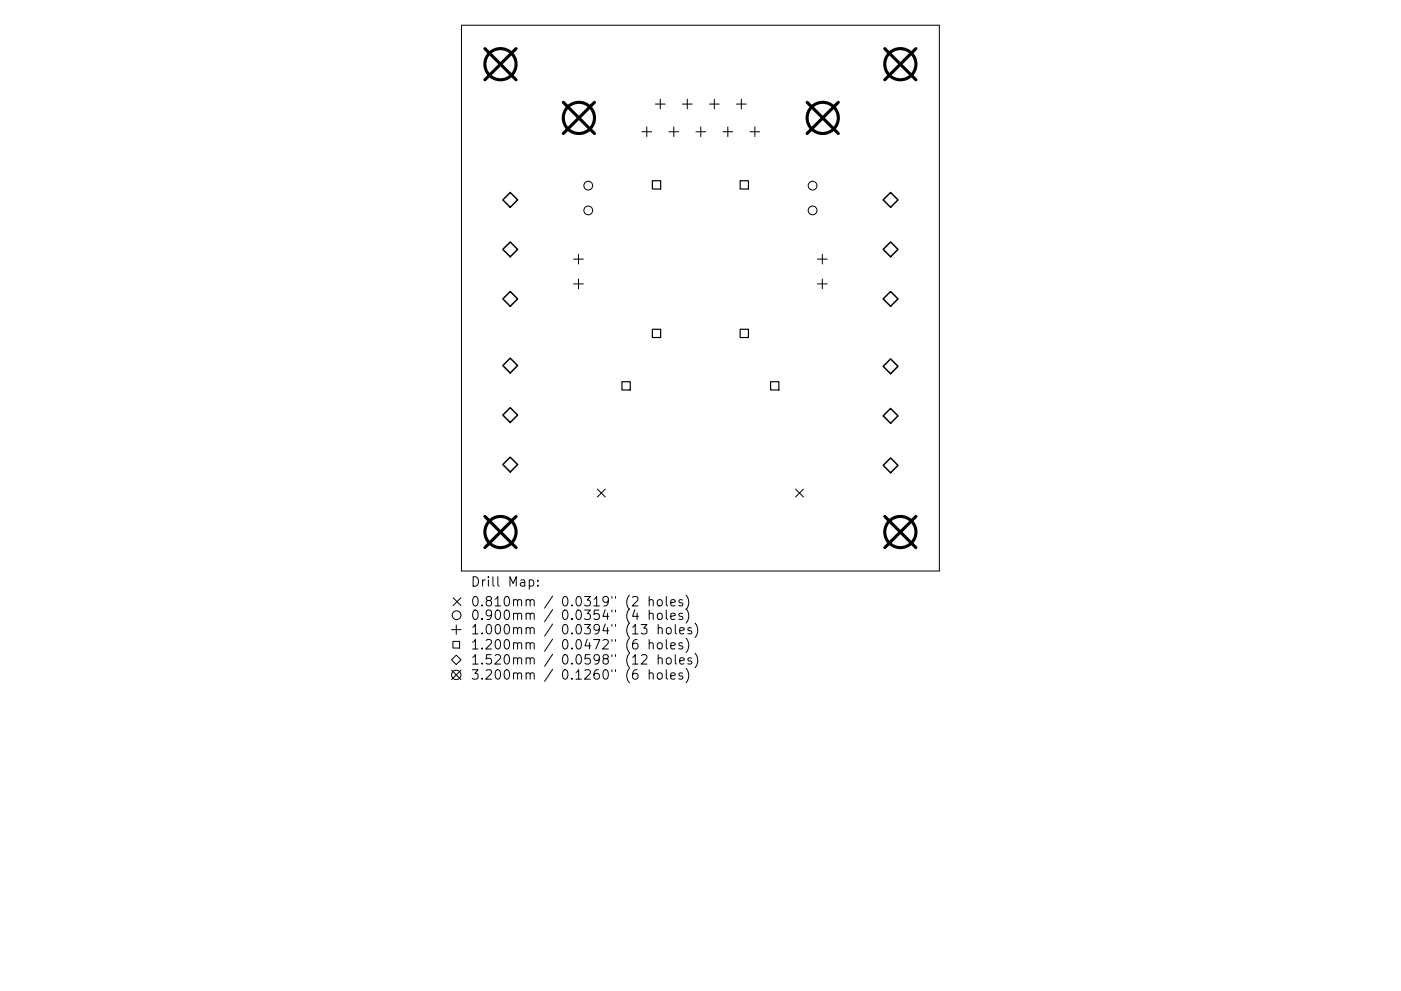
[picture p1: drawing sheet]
<svg xmlns="http://www.w3.org/2000/svg" width="297mm" height="210mm" viewBox="0 0 297 210" stroke-linecap="round" stroke-linejoin="round" font-family="sans-serif">
<defs><g id="words">
<g font-size="2.8">
<text x="99.7" y="124.5">Drill Map:</text>
<text x="99.7" y="128.7">0.810mm / 0.0319&quot; (2 holes)</text>
<text x="99.7" y="131.5">0.900mm / 0.0354&quot; (4 holes)</text>
<text x="99.7" y="134.6">1.000mm / 0.0394&quot; (13 holes)</text>
<text x="99.7" y="137.8">1.200mm / 0.0472&quot; (6 holes)</text>
<text x="99.7" y="141">1.520mm / 0.0598&quot; (12 holes)</text>
<text x="99.7" y="144.2">3.200mm / 0.1260&quot; (6 holes)</text>
</g>
</g></defs>
<g fill="none" stroke="#000" stroke-width=".21">
<path d="M97.8 5.4h101.4v115.7h-101.4zM136.1 28h2.1M137.1 26.9v2.1M139 22.1h2M140 21v2.1M141.8 28h2.1M142.9 26.9v2.1M144.7 22.1h2.1M145.7 21v2.1M147.5 28h2.1M148.6 26.9v2.1M150.4 22.1h2.1"/>
<path d="M151.4 21v2.1M153.3 28h2M154.3 26.9v2.1M156.1 22.1h2.1M157.2 21v2.1M159 28h2.1M160 26.9v2.1M121.6 55h2.1M122.7 53.9v2.1M122.7 59.2v2.1M173.3 55h2.1M174.3 53.9v2.1"/>
<path d="M174.3 59.2v2.1M121.6 60.2h2.1M173.3 60.2h2.1M126.7 103.8l1.6 1.6M128.3 103.8l-1.6 1.6M168.7 103.8l1.6 1.6M170.3 103.8l-1.6 1.6M95.7 133.6h2M96 136.1h1.4v1.4h-1.4zM96.1 126.8l1.6 1.7M96.7 139l1 1-1 1-1-1zM96.7 132.6v2"/>
<path d="M97.7 126.8l-1.6 1.7M112.2 123.1l.6-.1 .4 .4v.6l-.2 .3h-.8M114 124.2v.2M114 123.1v.2M135.9 132.5h1.3l-.7 .8a.54 .54 0 0 1 .7 .3v.5l-.2 .3-.8 .1-.3-.2M136 139.1l.3-.2 .7 .1a.54 .54 0 0 1 .1 .8l-1.2 1.1h1.3M137.6 127.4l.3-.2 .5 .1 .1 1.3M137.6 130.3a.5 .5 0 0 1 .9 .1v1M137.6 136.6a.5 .5 0 0 1 .9 0v1.1M137.6 126.6v2M137.6 129.4v2M137.6 135.7v2"/>
<path d="M139.5 127.4l.2-.2a.54 .54 0 0 1 .7 .4l-.1 .8a.54 .54 0 0 1-.5 .2 .54 .54 0 0 1-.4-.4zM139.5 130.3a.54 .54 0 0 1 .5-.2 .54 .54 0 0 1 .4 .4v.6a.54 .54 0 0 1-.5 .4 .54 .54 0 0 1-.5-.4zM139.5 136.6a.54 .54 0 0 1 .5-.2 .54 .54 0 0 1 .4 .3l-.1 .8a.54 .54 0 0 1-.5 .2 .54 .54 0 0 1-.4-.4zM139.6 133.4a.5 .5 0 0 1 .8 0v1.1M139.6 139.8a.5 .5 0 0 1 .8 0v1.1M139.6 132.5v2M139.6 138.9v2M141.3 126.6v1.7l.3 .3M141.3 129.4v1.7l.3 .3M141.3 135.7v1.7l.3 .3M141.4 133.4l.2-.2 .6 .2 .1 .7-.2 .3-.5 .1-.2-.2zM141.4 139.8l.2-.2 .6 .2 .1 .7-.2 .3-.5 .1-.2-.2z"/>
<path d="M142.2 127.9l1-.2-.1-.4-.6-.1-.3 .3 .1 1h.8M142.2 130.8l1-.2-.1-.4-.6-.1-.3 .3 .1 .9h.8M142.2 137l1-.2-.1-.3-.6-.1-.3 .2 .1 1h.8M143.2 132.5v1.7l.3 .3M143.2 138.9v1.7l.3 .3M144.1 133.8l1-.2-.1-.3-.6-.1-.3 .2 .1 1h.8M144.7 127.3l-.5-.1-.3 .3 .1 .3 .7 .2v.5h-.8M144.7 130.2l-.5-.1-.3 .3 .1 .3 .7 .2v.4h-.8M144.7 136.5l-.5-.1-.3 .2 .1 .3 .7 .2v.5h-.8M145.5 126.3a2.29 2.29 0 0 1 0 3M145.5 129.1a2.29 2.29 0 0 1 0 3.1M145.5 135.4a2.29 2.29 0 0 1 0 3.1"/>
<path d="M146.6 133.3l-.5-.1-.3 .2 .1 .3 .7 .2v.5h-.8M146.6 139.7l-.5-.1-.3 .2 .1 .3 .7 .2v.5h-.8M147.4 132.2a2.29 2.29 0 0 1 0 3.1M147.4 138.6a2.29 2.29 0 0 1 0 3.1M95.7 142.2l2 2M97.7 142.2l-2 2M137.6 143a.5 .5 0 0 1 .9 0v1.1M137.6 142.1v2M139.6 142.9a.54 .54 0 0 1 .8 .2l-.1 .8a.54 .54 0 0 1-.5 .2 .54 .54 0 0 1-.4-.4v-.6zM141.3 142.1v1.7l.3 .3M142.2 143.4l1-.2-.1-.3-.6-.1-.3 .2 .1 1h.8M144.1 140.2l1-.2-.1-.3-.6-.1-.3 .2 .1 1h.8"/>
<path d="M144.7 142.9l-.5-.1-.3 .2 .1 .3 .7 .2v.5h-.8M145.5 141.8a2.29 2.29 0 0 1 0 3.1"/>
<circle cx="124.7" cy="39.4" r=".93"/>
<circle cx="172.3" cy="39.4" r=".93"/>
<circle cx="124.7" cy="44.6" r=".93"/>
<circle cx="172.3" cy="44.6" r=".93"/>
<circle cx="96.8" cy="130.5" r=".93"/>
<circle cx="96.7" cy="143.2" r="1"/>
</g>
<path d="M138.3 38.3h1.8v1.8h-1.8zM156.9 38.3h1.8v1.8h-1.8zM138.3 69.9h1.8v1.7h-1.8zM156.9 69.9h1.8v1.7h-1.8zM131.9 81h1.7v1.7h-1.7zM163.4 81h1.7v1.7h-1.7z" fill="none" stroke="#000" stroke-width=".25"/>
<path d="M106.6 42.4l1.6-1.6 1.6 1.6-1.6 1.6zM106.6 52.9l1.6-1.6 1.6 1.6-1.6 1.6zM187.3 42.4l1.5-1.6 1.6 1.6-1.6 1.6zM188.8 51.3l1.6 1.6-1.6 1.6-1.5-1.6zM106.6 63.4l1.6-1.6 1.6 1.6-1.6 1.6zM106.6 77.6l1.6-1.6 1.6 1.6-1.6 1.5zM188.8 61.8l1.6 1.6-1.6 1.6-1.5-1.6zM188.8 76.2l1.6 1.5-1.6 1.6-1.5-1.6zM106.6 88.1l1.6-1.6 1.6 1.6-1.6 1.5zM106.6 98.6l1.6-1.6 1.6 1.6-1.6 1.5zM188.8 86.7l1.6 1.5-1.6 1.6-1.5-1.6zM188.8 97.2l1.6 1.5-1.6 1.6-1.5-1.6z" fill="none" stroke="#000" stroke-width=".31"/>
<g fill="none" stroke="#000" stroke-width=".66">
<path d="M102.8 10.3l6.6 6.6M109.4 10.3l-6.6 6.6M187.6 10.3l6.6 6.6M194.2 10.3l-6.6 6.6M119.4 21.7l6.6 6.6M126 21.7l-6.6 6.6M171.1 21.7l6.6 6.6M177.7 21.7l-6.6 6.6M102.8 109.6l6.6 6.6M109.4 109.6l-6.6 6.6M187.6 109.6l6.6 6.6M194.2 109.6l-6.6 6.6"/>
<circle cx="106.1" cy="13.6" r="3.3"/>
<circle cx="190.9" cy="13.6" r="3.3"/>
<circle cx="122.7" cy="25" r="3.3"/>
<circle cx="174.4" cy="25" r="3.3"/>
<circle cx="106.1" cy="112.9" r="3.3"/>
<circle cx="190.9" cy="112.9" r="3.3"/>
</g>
<use href="#words"/>
</svg>
